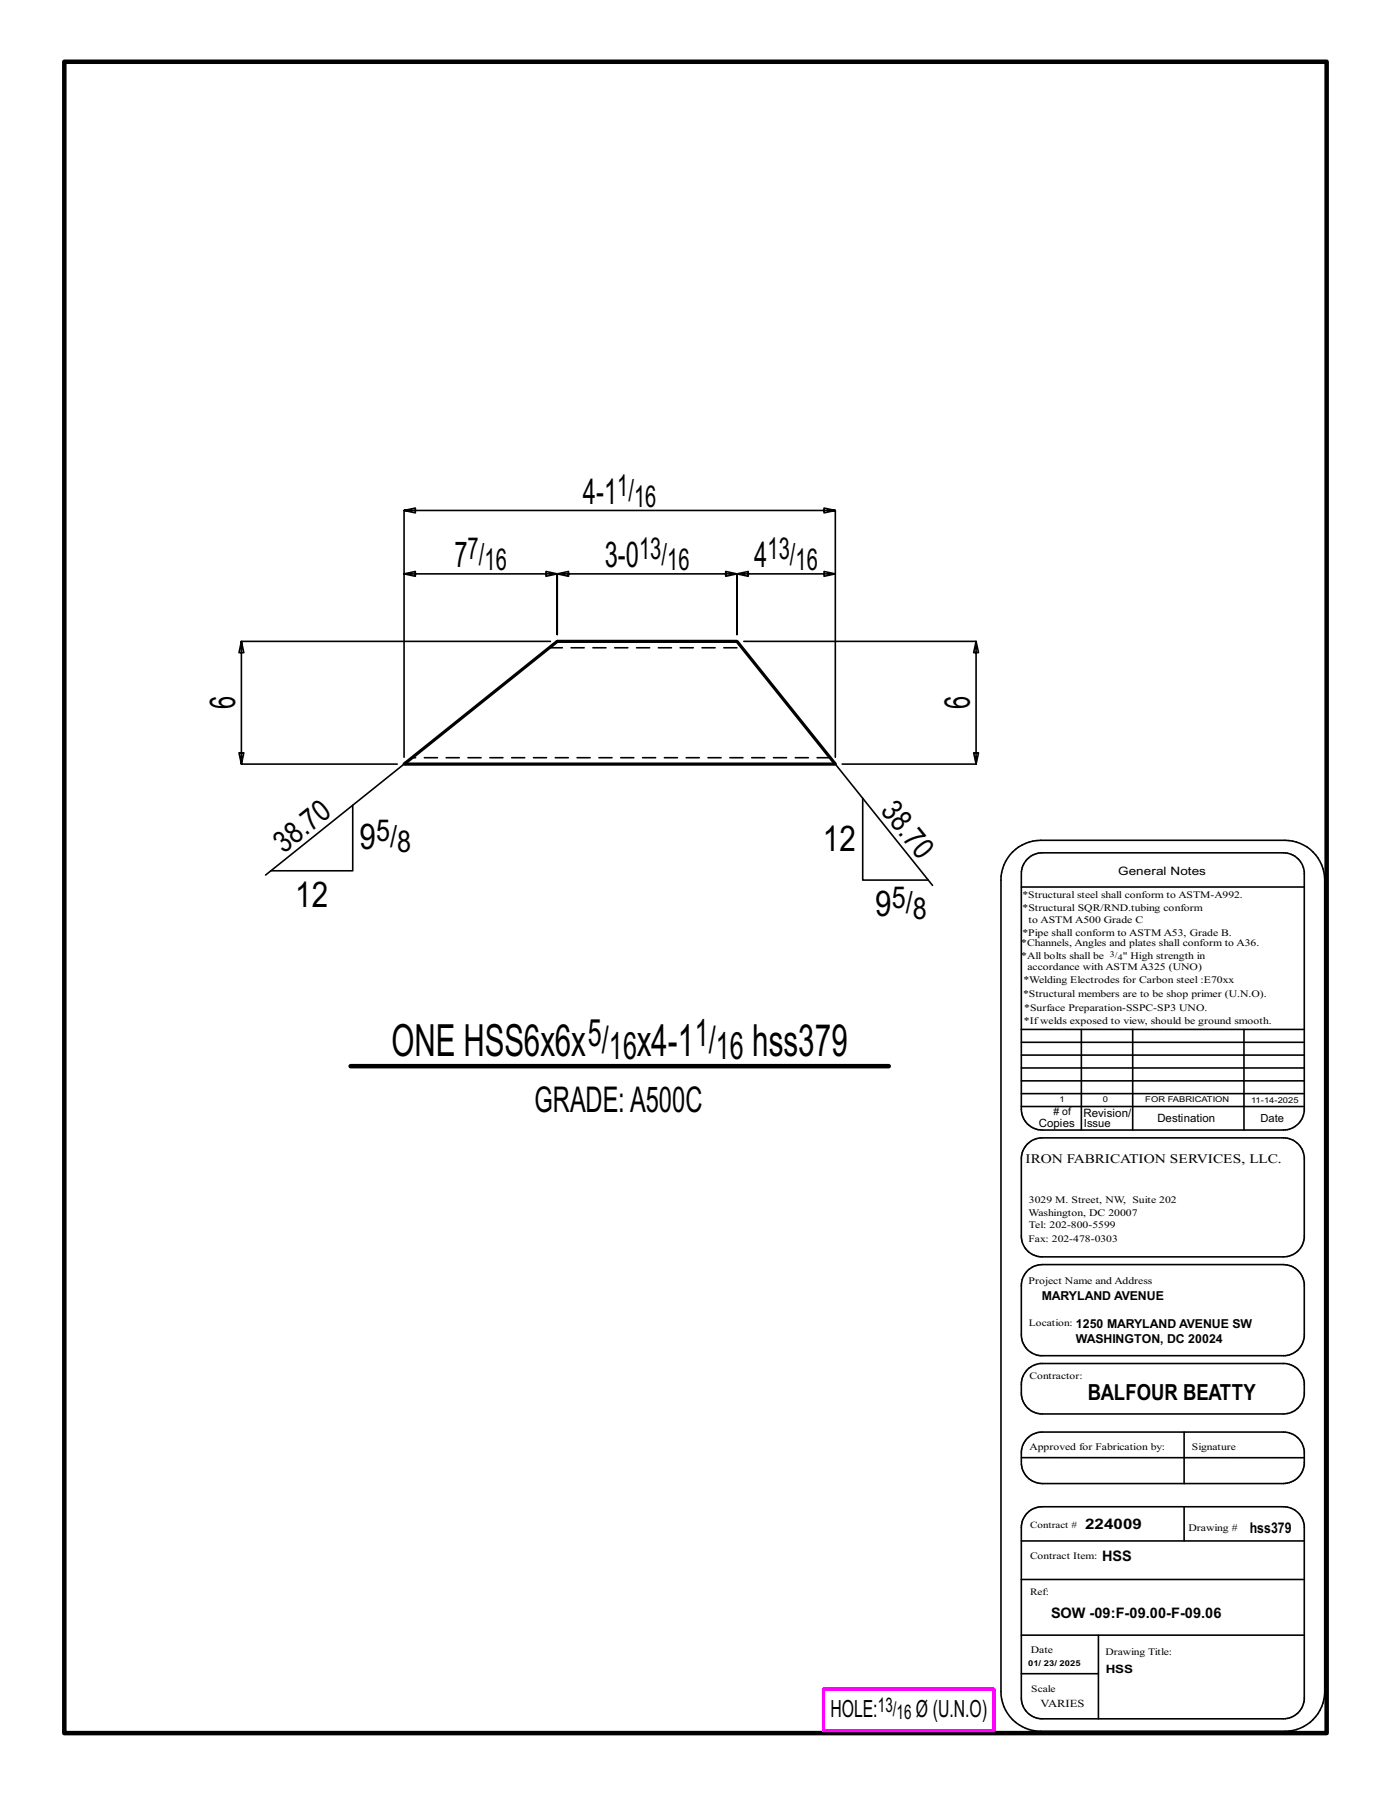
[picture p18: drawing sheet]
<svg xmlns="http://www.w3.org/2000/svg" width="216mm" height="279mm" viewBox="0 0 216 279" stroke-linecap="round" stroke-linejoin="round" font-family="sans-serif">
<defs><g id="words">
<g font-size="6.9">
<text x="60.8" y="163.9">ONE HSS6x6x</text>
<text x="98.9" y="163.9">x4-1</text>
<text x="116.7" y="163.9">hss379</text>
</g>
<g font-size="5.9">
<text x="91.2" y="162.4">5/</text>
<text x="94.5" y="164.5">16</text>
<text x="107.8" y="162.4">1/</text>
<text x="111.1" y="164.5">16</text>
</g>
<g font-size="5.5">
<text x="90.5" y="78.2">4-1</text>
<text x="70.5" y="88.1">7</text>
<text x="93.9" y="88.1">3-0</text>
<text x="117.1" y="88.1">4</text>
<text x="36.5" y="110.1" transform="rotate(-90 36.5 110.1)">6</text>
<text x="150.5" y="110.1" transform="rotate(-90 150.5 110.1)">6</text>
<text x="55.8" y="131.9">9</text>
<text x="127.7" y="132">12</text>
<text x="45.8" y="140.8">12</text>
<text x="135.9" y="142.2">9</text>
<text x="83" y="172.7">GRADE:A500C</text>
</g>
<g font-size="4.7">
<text x="95.8" y="77">1/</text>
<text x="98.4" y="78.7">16</text>
<text x="72.6" y="86.8">7/</text>
<text x="75.2" y="88.5">16</text>
<text x="99.2" y="86.8">13/</text>
<text x="103.5" y="88.5">16</text>
<text x="119.1" y="86.8">13/</text>
<text x="123.5" y="88.5">16</text>
<text x="136.6" y="125.9" transform="rotate(51 136.6 125.9)">38.70</text>
<text x="58.4" y="130.6">5/</text>
<text x="44" y="132.5" transform="rotate(-39 44 132.5)">38.70</text>
<text x="61.6" y="132.3">8</text>
<text x="138.4" y="141">5/</text>
<text x="141.7" y="142.6">8</text>
</g>
<g font-size="3.7">
<text x="128.9" y="266.6">HOLE:</text>
<text x="142.2" y="266.6">Ø (U.N.O)</text>
</g>
<text font-size="3.4" x="168.8" y="217.4">BALFOUR BEATTY</text>
<g font-size="3.1">
<text x="136.3" y="265.8">13/</text>
<text x="139.2" y="266.9">16</text>
</g>
<g font-size="2.3">
<text x="168.4" y="237.3">224009</text>
<text x="194" y="238">hss379</text>
<text x="171" y="242.3">HSS</text>
<text x="163.1" y="251.2">SOW -09:F-09.00-F-09.06</text>
</g>
<text font-size="2" x="159.2" y="180.5">IRON FABRICATION SERVICES, LLC.</text>
<g font-size="1.9">
<text x="161.7" y="201.8">MARYLAND AVENUE</text>
<text x="167" y="208.5">WASHINGTON, DC 20024</text>
<text x="167" y="206.1">1250 MARYLAND AVENUE SW</text>
</g>
<g font-size="1.8">
<text x="173.6" y="135.8">General Notes</text>
<text x="168.2" y="173.3">Revision/</text>
<text x="161.2" y="174.9">Copies</text>
<text x="179.6" y="174.2">Destination</text>
<text x="171.6" y="259.7">HSS</text>
</g>
<g font-size="1.7">
<text x="168.2" y="174.9">Issue</text>
<text x="195.7" y="174.2">Date</text>
<text x="161.5" y="265">VARIES</text>
</g>
<g font-size="1.6">
<text x="158.7" y="141.5">*Structural SQR/RND.tubing conform</text>
<text x="159.7" y="143.3">to ASTM A500 Grade C</text>
<text x="158.5" y="146.9">*Channels, Angles and plates shall conform to A36.</text>
<text x="158.5" y="148.8">*All bolts shall be</text>
<text x="158.7" y="145.2">*Pipe shall conform to ASTM A53, Grade B.</text>
<text x="174.3" y="148.8">&quot; High strength in</text>
<text x="158.8" y="154.8">*Structural members are to be shop primer (U.N.O).</text>
<text x="158.9" y="152.7">*Welding Electrodes for Carbon steel :E70xx</text>
<text x="159.5" y="150.6">accordance with ASTM A325 (UNO)</text>
<text x="158.9" y="158.9">*Ifwelds exposed to view, should be ground smooth.</text>
<text x="159" y="157">*Surface Preparation-SSPC-SP3 UNO.</text>
<text x="163.5" y="173.1"># of</text>
<text x="159.7" y="188.7">Washington, DC 20007</text>
<text x="159.7" y="190.6">Tel: 202-800-5599</text>
<text x="159.7" y="186.8">3029 M. Street, NW, Suite 202</text>
<text x="159.7" y="199.3">Project Name and Address</text>
<text x="159.8" y="225.1">Approved for Fabrication by:</text>
<text x="184.5" y="237.6">Drawing #</text>
<text x="160" y="256.6">Date</text>
</g>
<g font-size="1.5">
<text x="158.7" y="139.4">*Structural steel shall conform to ASTM-A992.</text>
<text x="159.7" y="192.7">Fax: 202-478-0303</text>
<text x="159.7" y="205.8">Location:</text>
<text x="159.8" y="214">Contractor:</text>
<text x="185" y="225.1">Signature</text>
<text x="159.9" y="237.1">Contract #</text>
<text x="159.9" y="241.9">Contract Item:</text>
<text x="159.9" y="247.6">Ref:</text>
<text x="171.6" y="256.9">Drawing Title:</text>
<text x="160.1" y="262.7">Scale</text>
</g>
<g font-size="1.3">
<text x="172.3" y="148.5">3/</text>
<text x="173.5" y="149">4</text>
</g>
<g font-size="1.2">
<text x="164.5" y="171.1">1</text>
<text x="171.2" y="171.1">0</text>
<text x="177.8" y="171.1">FOR FABRICATION</text>
<text x="194.2" y="171.2">11-14-2025</text>
<text x="159.6" y="258.7">01/ 23/ 2025</text>
</g>
</g></defs>
<g fill="none" stroke="#000" stroke-width=".25">
<path d="M62.7 89.1v-9.9l1.8 .4v-.7l-1.8 .3h67l-1.8 .4v-.7l1.8 .3v9.9M85.4 99.6h-47.9l-.4 1.7h.7l-.3-1.7v19l-.4-1.7h.7l-.3 1.7h24.2M115.4 99.6h36.1l-.4 1.7h.8l-.4-1.7v19l-.4-1.7h.8l-.4 1.7h-20.8M62.7 118.6l-21.5 17.2M62.7 117.5v-28.4l1.8 .4v-.8l-1.8 .4h23.8l-1.8 .4v-.8l1.8 .4v9.4v-9.4l1.7 .4v-.8l-1.7 .4h27.9l-1.8 .4v-.8l1.8 .4v9.4v-9.4l1.7 .4v-.8l-1.7 .4h15.3l-1.8 .4v-.8l1.8 .4v28.4M129.7 118.6l15 18.8M54.7 125v10.2h-12.7M133.9 123.9v12.7h10.2M157.2 132.3a6.3 6.3 0 0 1 4.3-1.9h37.9a6.2 6.2 0 0 1 6.2 6.2v126a6.2 6.2 0 0 1-6.2 6.1h-37.9a6.1 6.1 0 0 1-6.1-6.1v-126a6.1 6.1 0 0 1 1.8-4.3zM158.5 137.7h43.9M159.5 133.3a3.3 3.3 0 0 1 2.3-.9h37.4a3.3 3.3 0 0 1 3.2 2.9v37.2a3.2 3.2 0 0 1-3.2 2.9h-37.4a3.2 3.2 0 0 1-3.3-3.2v-36.6a3.2 3.2 0 0 1 1-2.3zM158.5 159.8h43.9"/>
<path d="M167.8 159.8v15.6M175.8 159.8v15.6M193.1 159.8v15.6M158.5 165.8h43.9M158.5 167.8h43.9M158.5 163.8h43.9M158.5 161.8h43.9M158.5 171.8h43.9M158.5 169.8h43.9M159.5 177.6a3.3 3.3 0 0 1 2.3-1h37.4a3.3 3.3 0 0 1 3.2 3v12.6a3.3 3.3 0 0 1-3.2 2.9h-37.4a3.2 3.2 0 0 1-3.3-3.2v-12a3.2 3.2 0 0 1 1-2.3zM159.5 197.2l1-.7 1.3-.2h37.4a3.3 3.3 0 0 1 3.2 2.9v8.3a3.2 3.2 0 0 1-2.9 2.9h-38.1a3.3 3.3 0 0 1-2.9-3.2v-8l.3-.9zM159.5 212.6l.7-.6 1.2-.4h37.8a3.2 3.2 0 0 1 3.2 3v2a3.3 3.3 0 0 1-3.2 2.9h-37.4a3.2 3.2 0 0 1-3.3-3.3v-1.3a3.3 3.3 0 0 1 1-2.3z"/>
<path d="M158.5 239.2h43.9M158.5 226.3h43.9M159.5 234.8a3.3 3.3 0 0 1 2.3-.9h37.4a3.3 3.3 0 0 1 3.2 2.9v27.1a3.3 3.3 0 0 1-3.2 2.9h-37.4a3.2 3.2 0 0 1-3.3-3.2v-26.5a3.2 3.2 0 0 1 1-2.3zM159.5 223.2a3.3 3.3 0 0 1 2.3-.9h37.4a3.3 3.3 0 0 1 3.2 2.9v2.1a3.3 3.3 0 0 1-3.2 3h-37.4a3.3 3.3 0 0 1-3.3-3.3v-1.5a3.2 3.2 0 0 1 1-2.3zM183.8 222.3v8M183.8 233.9v5.3M158.5 245.2h43.9M158.5 259.8h12M158.5 253.8h43.9M170.5 253.8v13"/>
</g>
<path d="M10 9.6h195.9v259.4h-195.9zM54.4 165.5h83.6" fill="none" stroke="#000" stroke-width=".7"/>
<path d="M127.8 262.2h26.5v6.4h-26.5z" fill="none" stroke="#f0f" stroke-width=".5"/>
<path d="M62.7 118.6l23.8-19h27.9l15.3 19z" fill="none" stroke="#000" stroke-width=".5"/>
<path d="M85.3 100.5h29.9M128.9 117.6h-64.9" fill="none" stroke="#000" stroke-width=".25" stroke-dasharray="2 1.4"/>
<use href="#words"/>
</svg>
